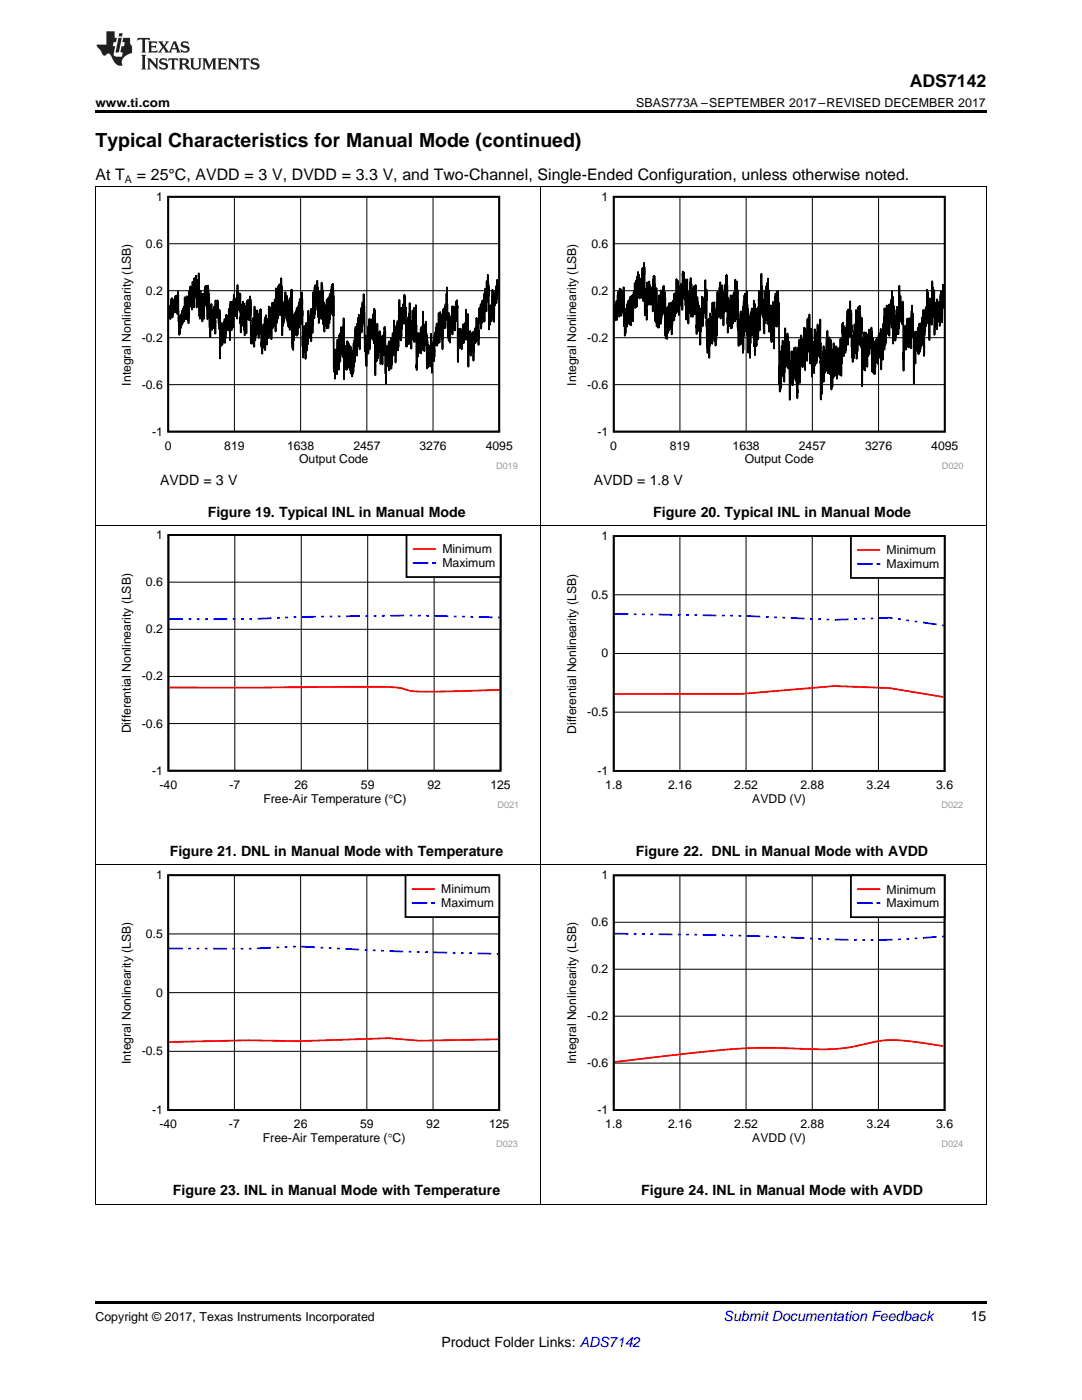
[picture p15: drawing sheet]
<svg xmlns="http://www.w3.org/2000/svg" width="216mm" height="279mm" viewBox="0 0 216 279" stroke-linecap="round" stroke-linejoin="round" font-family="sans-serif">
<defs><g id="words">
<text font-size="3.9" x="19" y="29.3">Typical Characteristics for Manual Mode (continued)</text>
<text font-size="3.5" x="181.5" y="17.3">ADS7142</text>
<g font-size="3.2">
<text x="19" y="36">At T</text>
<text x="27.3" y="36">= 25°C, AVDD = 3 V, DVDD = 3.3 V, and Two-Channel, Single-Ended Configuration, unless otherwise noted.</text>
</g>
<g font-size="2.8">
<text x="31.9" y="96.8">AVDD = 3 V</text>
<text x="118.5" y="96.8">AVDD = 1.8 V</text>
<text x="41.5" y="103.2">Figure 19. Typical INL in Manual Mode</text>
<text x="130.4" y="103.2">Figure 20. Typical INL in Manual Mode</text>
<text x="33.9" y="170.9">Figure 21. DNL in Manual Mode with Temperature</text>
<text x="126.9" y="170.9">Figure 22. DNL in Manual Mode with AVDD</text>
<text x="34.5" y="238.6">Figure 23. INL in Manual Mode with Temperature</text>
<text x="128" y="238.6">Figure 24. INL in Manual Mode with AVDD</text>
<text x="193.7" y="263.6">15</text>
<text x="88.1" y="268.9">Product Folder Links: ADS7142</text>
</g>
<text font-size="2.8" fill="#0000c8" x="144.4" y="263.6">Submit Documentation Feedback</text>
<g font-size="2.5">
<text x="19" y="21.4">www.ti.com</text>
<text x="127" y="21.4">SBAS773A –SEPTEMBER 2017–REVISED DECEMBER 2017</text>
<text x="19" y="263.6">Copyright © 2017, Texas Instruments Incorporated</text>
</g>
<g font-size="2.4">
<text x="31.1" y="40.1">1</text>
<text x="120" y="40.1">1</text>
<text x="29.1" y="49.4">0.6</text>
<text x="118" y="49.4">0.6</text>
<text x="29.1" y="58.8">0.2</text>
<text x="118" y="58.8">0.2</text>
<text x="28.3" y="68.2">-0.2</text>
<text x="117.2" y="68.2">-0.2</text>
<text x="26.1" y="76.9" transform="rotate(-90 26.1 76.9)">Integral Nonlinearity (LSB)</text>
<text x="28.3" y="77.6">-0.6</text>
<text x="115" y="76.9" transform="rotate(-90 115 76.9)">Integral Nonlinearity (LSB)</text>
<text x="117.2" y="77.6">-0.6</text>
<text x="30.3" y="86.9">-1</text>
<text x="32.9" y="89.7">0</text>
<text x="44.7" y="89.7">819</text>
<text x="57.3" y="89.7">1638</text>
<text x="70.5" y="89.7">2457</text>
<text x="83.7" y="89.7">3276</text>
<text x="96.9" y="89.7">4095</text>
<text x="119.2" y="86.9">-1</text>
<text x="121.8" y="89.7">0</text>
<text x="133.6" y="89.7">819</text>
<text x="146.2" y="89.7">1638</text>
<text x="159.4" y="89.7">2457</text>
<text x="172.6" y="89.7">3276</text>
<text x="185.8" y="89.7">4095</text>
<text x="59.7" y="92.5">Output Code</text>
<text x="148.6" y="92.5">Output Code</text>
<text x="31.2" y="107.6">1</text>
<text x="120" y="107.8">1</text>
<text x="88.3" y="110.4">Minimum</text>
<text x="88.3" y="113.2">Maximum</text>
<text x="176.9" y="110.6">Minimum</text>
<text x="176.9" y="113.4">Maximum</text>
<text x="29.1" y="117">0.6</text>
<text x="118" y="119.5">0.5</text>
<text x="29.1" y="126.4">0.2</text>
<text x="120" y="131.2">0</text>
<text x="28.3" y="135.8">-0.2</text>
<text x="117.2" y="142.9">-0.5</text>
<text x="26.1" y="146.3" transform="rotate(-90 26.1 146.3)">Differential Nonlinearity (LSB)</text>
<text x="28.3" y="145.2">-0.6</text>
<text x="115" y="146.4" transform="rotate(-90 115 146.4)">Differential Nonlinearity (LSB)</text>
<text x="30.4" y="154.6">-1</text>
<text x="119.2" y="154.6">-1</text>
<text x="31.8" y="157.4">-40</text>
<text x="45.8" y="157.4">-7</text>
<text x="52.5" y="160.2">Free-Air Temperature (qC)</text>
<text x="58.8" y="157.4">26</text>
<text x="72" y="157.4">59</text>
<text x="85.3" y="157.4">92</text>
<text x="97.9" y="157.4">125</text>
<text x="120.8" y="157.4">1.8</text>
<text x="133.3" y="157.4">2.16</text>
<text x="146.5" y="157.4">2.52</text>
<text x="150.1" y="160.2">AVDD (V)</text>
<text x="159.7" y="157.4">2.88</text>
<text x="172.9" y="157.4">3.24</text>
<text x="186.8" y="157.4">3.6</text>
<text x="31.1" y="175.5">1</text>
<text x="88" y="178.3">Minimum</text>
<text x="120" y="175.5">1</text>
<text x="176.9" y="178.3">Minimum</text>
<text x="88" y="181.1">Maximum</text>
<text x="118" y="184.9">0.6</text>
<text x="176.9" y="181.1">Maximum</text>
<text x="29.1" y="187.2">0.5</text>
<text x="118" y="194.2">0.2</text>
<text x="31.1" y="198.9">0</text>
<text x="117.2" y="203.6">-0.2</text>
<text x="26.1" y="212.3" transform="rotate(-90 26.1 212.3)">Integral Nonlinearity (LSB)</text>
<text x="28.3" y="210.6">-0.5</text>
<text x="115" y="212.3" transform="rotate(-90 115 212.3)">Integral Nonlinearity (LSB)</text>
<text x="117.2" y="213">-0.6</text>
<text x="30.3" y="222.3">-1</text>
<text x="31.8" y="225.1">-40</text>
<text x="45.7" y="225.1">-7</text>
<text x="52.4" y="227.9">Free-Air Temperature (qC)</text>
<text x="58.6" y="225.1">26</text>
<text x="71.9" y="225.1">59</text>
<text x="85.1" y="225.1">92</text>
<text x="97.6" y="225.1">125</text>
<text x="119.2" y="222.3">-1</text>
<text x="120.8" y="225.1">1.8</text>
<text x="133.3" y="225.1">2.16</text>
<text x="146.5" y="225.1">2.52</text>
<text x="150.1" y="227.9">AVDD (V)</text>
<text x="159.7" y="225.1">2.88</text>
<text x="172.9" y="225.1">3.24</text>
<text x="186.8" y="225.1">3.6</text>
</g>
<text font-size="2.1" x="24.9" y="36.6">A</text>
<g font-size="1.8" fill="#999">
<text x="99" y="93.6">D019</text>
<text x="187.9" y="93.6">D020</text>
<text x="99.3" y="161.2">D021</text>
<text x="187.9" y="161.2">D022</text>
<text x="99" y="228.9">D023</text>
<text x="187.9" y="228.9">D024</text>
</g>
</g></defs>
<path d="M19 240.3h.2zM196.7 240.3h.1zM19 259.7h177.8v.5h-177.8z" fill="#000"/>
<path d="M19.1 172.6v67.7M107.9 172.6v67.7M196.8 172.6v67.7M19 240.3h177.8" fill="none" stroke="#000" stroke-width=".2"/>
<path d="M23.7 173.7h79.6v55.3h-79.6z" fill-rule="evenodd" fill="#fff"/>
<path d="M33.6 174.7h66v46.8h-66z" fill="none" stroke="#000" stroke-width=".35"/>
<path d="M46.8 174.7v46.8M60 174.7v46.8M73.2 174.7v46.8M86.4 174.7v46.8M33.6 198.1h66M33.6 186.4h66M33.6 209.8h66" fill="none" stroke="#000" stroke-width=".2"/>
<path d="M99.4 207.4l-15.8 .3-6-.5-18 .6-10-.2-15.9 .4" fill="none" stroke="#f00" stroke-width=".35"/>
<g fill="none" stroke="#00f" stroke-width=".35">
<path d="M33.7 189.3h2.8M37.6 189.3h.5M39.2 189.3h.6M40.9 189.3h.5M42.5 189.3h2.8M46.4 189.3h.5M48 189.3h.6M50.2 189.3h-.5M54.1 189.1l-2.8 .2M55.7 189.1h-.5M57.4 189h-.6M59 188.9h-.5"/>
<path d="M60.1 188.9l2.8 .2M64 189.1h.5M65.6 189.2h.6M67.3 189.3h.5M68.9 189.4l2.8 .1M72.7 189.6h.6M74.4 189.6l.5 .1M76 189.7l.6 .1M77.7 189.8l2.7 .1M81.5 189.9h.6M83.2 190h.5M84.8 190h.6"/>
<path d="M86.5 190.1h2.7M90.3 190.1l.6 .1M92 190.2h.5M93.6 190.2h.6M95.3 190.3h2.7M99.1 190.3l.3 .1"/>
</g>
<path d="M80.9 174.7h18.7v8.3h-18.7z" fill-rule="evenodd" fill="#fff"/>
<path d="M80.9 174.7h18.7v8.3h-18.7z" fill="none" stroke="#000" stroke-width=".35"/>
<path d="M82.3 177.4h4.3" fill="none" stroke="#f00" stroke-width=".35"/>
<path d="M82.3 180.2h2.8M86.2 180.2h.4" fill="none" stroke="#00f" stroke-width=".35"/>
<path d="M112.6 173.8h79.6v55.2h-79.6z" fill-rule="evenodd" fill="#fff"/>
<path d="M122.5 174.7h66v46.8h-66z" fill="none" stroke="#000" stroke-width=".35"/>
<path d="M135.7 174.7v46.8M148.9 174.7v46.8M162.1 174.7v46.8M175.3 174.7v46.8M122.5 193.4h66M122.5 184.1h66M122.5 212.2h66M122.5 202.8h66" fill="none" stroke="#000" stroke-width=".2"/>
<path d="M188.3 208.8l-1.3-.2a41.8 41.8 0 0 0-11.6-.8 44.3 44.3 0 0 1-13.7 1.6 118.2 118.2 0 0 0-24.5 .8l-14.6 1.7" fill="none" stroke="#f00" stroke-width=".35"/>
<g fill="none" stroke="#00f" stroke-width=".35">
<path d="M122.6 186.3l2.8 .1M126.5 186.4h.5M128.1 186.4h.6M129.8 186.4h.5M131.4 186.4l2.8 .1M135.3 186.5h.5M136.9 186.5h.6M138.6 186.5l.5 .1M140.2 186.6h2.8M144.1 186.6l.5 .1M145.7 186.7h.5M147.3 186.7h.6"/>
<path d="M149 186.8l2.7 .1M152.8 186.9h.6M154.5 187h.5M156.1 187l.6 .1M157.8 187.1l2.7 .1M161.6 187.3h.6M163.3 187.4h.5M164.9 187.4l.6 .1M166.6 187.5l2.7 .1M170.4 187.6h.6M172.1 187.6h.5M174.3 187.6h-.6"/>
<path d="M178.1 187.5l-2.7 .1M179.8 187.4l-.6 .1M181.4 187.4h-.5M183 187.3h-.5M186.9 187l-2.7 .2M188.3 186.9h-.3"/>
</g>
<path d="M169.8 174.7h18.7v8.3h-18.7z" fill-rule="evenodd" fill="#fff"/>
<path d="M169.8 174.7h18.7v8.3h-18.7z" fill="none" stroke="#000" stroke-width=".35"/>
<path d="M171.2 177.5h4.3" fill="none" stroke="#f00" stroke-width=".35"/>
<path d="M171.2 180.2h2.8M175.1 180.2h.4" fill="none" stroke="#00f" stroke-width=".35"/>
<path d="M19.1 105v67.6M107.9 105v67.6M196.8 105v67.6M19 172.6h177.8" fill="none" stroke="#000" stroke-width=".2"/>
<path d="M23.7 105.8h79.6v55.5h-79.6z" fill-rule="evenodd" fill="#fff"/>
<path d="M33.6 106.8h66.3v47h-66.3z" fill="none" stroke="#000" stroke-width=".36"/>
<path d="M33.6 116.2h66.3M46.9 106.8v47M60.1 106.8v47M73.4 106.8v47M86.6 106.8v47M33.6 135h66.3M33.6 125.6h66.3M33.6 144.4h66.3" fill="none" stroke="#000" stroke-width=".2"/>
<path d="M33.8 137.2l31.1-.1a126.5 126.5 0 0 1 15.3 .3 10.9 10.9 0 0 0 4.9 .6l14.6-.3" fill="none" stroke="#f00" stroke-width=".36"/>
<g fill="none" stroke="#00f" stroke-width=".36">
<path d="M33.8 123.6h2.7M37.6 123.6h.6M39.3 123.6h.5M40.9 123.6h.6M45.3 123.6h-2.7M46.4 123.6h.6M48.7 123.5l-.6 .1M50.3 123.5h-.5M54.2 123.4l-2.8 .1M55.8 123.3h-.5M57.5 123.2h-.6M59.1 123.2h-.5"/>
<path d="M63 123.1h-2.8M64.6 123.1h-.5M66.3 123h-.5M67.4 123h.6M71.8 123h-2.7M73.5 122.9h-.6M74.6 122.9h.5M76.2 122.9h.6M80.6 122.9h-2.7M81.7 122.8h.6M83.4 122.9h.5M85.1 122.9h.5"/>
<path d="M86.7 122.9l2.8 .1M90.6 123h.5M92.2 123.1h.6M93.9 123.1h.5M95.5 123.1l2.8 .1M99.4 123.2h.3"/>
</g>
<path d="M81.1 106.8h18.8v8.4h-18.8z" fill-rule="evenodd" fill="#fff"/>
<path d="M81.1 106.8h18.8v8.4h-18.8z" fill="none" stroke="#000" stroke-width=".36"/>
<path d="M82.5 109.6h4.3" fill="none" stroke="#f00" stroke-width=".36"/>
<path d="M82.5 112.3h2.8M86.4 112.3h.4" fill="none" stroke="#00f" stroke-width=".36"/>
<path d="M112.6 106.1h79.6v55.2h-79.6z" fill-rule="evenodd" fill="#fff"/>
<path d="M122.5 107h66v46.8h-66z" fill="none" stroke="#000" stroke-width=".35"/>
<path d="M122.5 118.7h66M135.7 107v46.9M148.9 107v46.9M162.1 107v46.9M175.3 107v46.9M122.5 130.4h66M122.5 142.1h66" fill="none" stroke="#000" stroke-width=".2"/>
<path d="M122.6 138.5h25.5l18.4-1.6 11 .4 10.8 1.8" fill="none" stroke="#f00" stroke-width=".35"/>
<g fill="none" stroke="#00f" stroke-width=".35">
<path d="M122.6 122.5l2.8 .1M126.5 122.6h.5M128.1 122.6h.6M129.8 122.6h.5M131.4 122.6l2.8 .1M135.3 122.7h.5M136.9 122.7h.6M138.6 122.8h.5M140.2 122.8h2.8M144.1 122.8l.5 .1M145.7 122.9h.5M147.3 122.9h.6"/>
<path d="M149 122.9l2.7 .2M152.8 123.1h.6M154.5 123.2h.5M156.1 123.2l.6 .1M157.8 123.3l2.7 .1M161.6 123.5h.6M163.3 123.6h.5M164.9 123.6l.6 .1M169.3 123.6l-2.7 .1M171 123.5l-.6 .1M172.6 123.5h-.5M174.3 123.4h-.6"/>
<path d="M175.4 123.4h2.7M179.2 123.5l.6 .1M180.9 123.8h.5M182.5 124l.5 .1M184.2 124.2l2.7 .4M188 124.8h.3"/>
</g>
<path d="M169.8 107h18.7v8.3h-18.7z" fill-rule="evenodd" fill="#fff"/>
<path d="M169.8 107h18.7v8.3h-18.7z" fill="none" stroke="#000" stroke-width=".35"/>
<path d="M171.2 109.8h4.3" fill="none" stroke="#f00" stroke-width=".35"/>
<path d="M171.2 112.5h2.8M175.1 112.5h.4" fill="none" stroke="#00f" stroke-width=".35"/>
<path d="M19.1 37.2v67.8M107.9 37.2v67.8M196.8 37.2v67.8M19 104.9h177.8" fill="none" stroke="#000" stroke-width=".2"/>
<path d="M23.7 38.3h79.6v55.3h-79.6z" fill-rule="evenodd" fill="#fff"/>
<path d="M33.6 39.3h66v46.8h-66zM99.4 58.3v-1.8v1.9l-.1-2-.1 2.6v-3.2v3.9l-.1-2.8-.1 3.6v-3.4v2.8l-.1-2.1-.1 3.1-.1-2.2v1.2l-.1-.7v5.1l-.2-6-.1 4.8v-5.3l-.2 6.3-.2-3.2-.1 3v-1.4l-.1 2.4v-2.1l-.1 3-.1-8v-.4v1.7l-.1-2.7v2.8l-.1-4.4-.1 3.5-.1-2.1v5.9l-.1-3.7v2.1l-.2-2.9-.1 6.6-.1-5.6-.1 5.6-.1-4.3-.1 2.3v-2.2l-.1 1.4v-.9v3.9v-4l-.1 3.6v-2.5l-.1 4.1-.1-4.9-.2 3.7-.1-2.9v1.9v-1.5l-.1 7-.1-5v.5v-.7l-.1 4.1-.1-4-.1 2.9v-3.3l-.1 4.7-.1-1.6v1.9l-.1-2.8-.1 3v-2.5l-.2 5.9-.2-5.7v3.1v-1.7l-.2 1.8v-3v3.2l-.1-3.1-.1 4.4-.1-5v4.4l-.1-3.3v2.8l-.1-2.1v2.4l-.1-2.3v5.3l-.2-10.5v3.7v-3.6l-.1 3.8-.1-3-.1 4.2v-6v5.3v-2.6l-.1 3.1-.1-3.2v3.2v-3l-.1 3.3-.1-2.4-.1 3-.1-3.8v3.8l-.1-2.6v1.8v-.2v.5v-1.9l-.1 2.1v-1.8l-.1 3.3v-3.8l-.1 3.1-.1-3.4v3.6l-.1-1.2v1.3v-3.4l-.1 3.6-.1-3.8-.2 6.6-.2-12.4-.1 4.2-.1-4v3.4l-.1-2.6v2.3v-2l-.1 4.7v-3.8l-.1 3v-3.3l-.2 3.3v-3.9v3.8l-.1 .4v-3.5l-.1 4.8-.1-5.6-.2 4.6v-2.6l-.1 1.8v-1.7l-.1 5.2v-4.5l-.1 3.1-.1-3v2.4v-3.9l-.1 5.5v-5.6l-.1 5.1v-4.9l-.1 3v-.4l-.1-7.8v4.3l-.1-3.1-.1 5.2v-2.7l-.1 2.8v-3.2l-.1 4.8-.2-3.9-.1 3.3-.1-3.2-.1 8-.1-6.7v1.6l-.1-1.9v4l-.2-3.5v3.8l-.1-4.7v4.3l-.1-3v4.8l-.1-4.1v4l-.1-5.8-.1 6-.1-3.1-.1 3.6-.1-4.4v3.1l-.1-2.4v3.3l-.2-2.3-.1 2.8v-2.4l-.1 5.4-.1-4.2v2.9l-.1-2.1v1.9l-.1-2.2-.1 6-.1-5.6-.1 3.5v-5.7l-.1 6.5-.1-3.7v1.1v-1.3l-.2 3.4-.1-3.7-.1 4.4-.1-5.3-.1 5.5-.2-9.3-.1 4.2v-2v2.4v-4.1l-.2 3.8v-3.1v4.7l-.2-5.3v4.1l-.1-6.7v6l-.1 .2v-2.1v2.5l-.1-3.7v4.9l-.1-4.8-.1 5.3v-4.9l-.1 3.3v-1v1.3v-2.8l-.2 4v-3.1l-.1 2.8v-3l-.1 3-.1-3.7v4.6l-.1-4.2v.2v4.3l-.1-3.9-.1 6.5-.1-13-.1 3.9v-3l-.1 2.9v-2.9v2.6v-2.3l-.1 6.1v-6.8l-.1 6.8v-5.8l-.1-.5-.1 5.3-.1-5.2-.2 7.6-.1-4.7-.1 3.2v-4.2l-.1 3.8-.1-7.2v6.9l-.1-4.8v6.1l-.1-5.4-.1 4.6-.1-4.1-.1 5.3v-4.8l-.1 4.9-.3-10v5.4l-.1-5.8v5.1l-.1-2.9v3.2l-.1-2.6v2.7v-3.6l-.1 3.9-.1-2.1v1.8v-2.6l-.1 3.9-.1-2.6v4.1l-.1-5.7v6.6l-.1-4.7-.2 4.4v-7.9l-.2 9.5-.1-4.3v4.9l-.1-5.8v4.8l-.1-2.6-.1 2.1v-.2v-2.1l-.2 6.3v-7.3l-.1 3.2-.1-2.7v3.4l-.1-5-.1 7-.1-4.5-.2 6.2-.1-4.5v5.4l-.1-6.1-.1 6.1-.1-4.7v2.2l-.1-3-.1 5.8-.1-5.4v4.7v-3.5l-.1 3.1-.1-2.9v2.4l-.1-2.3-.1 2.5v-3.5l-.1 7.5v-6.3l-.1 4.4v-8.5l-.1 1.9-.1-2.8-.2 5.7v-4.1l-.1 3.7v-3.5l-.1 1.4v-.5v4.8v-4.4l-.1 2.9-.1-3.4v3l-.1-3.7-.1 5.5v-5.3v1.1v-1.9l-.1 3.4v-3.8l-.2 4.1-.1-3.6v4.7l-.1-3.8-.1 4.1v-7l-.1 7.3v-4.5l-.1 4.7-.1-4.1v4.2l-.1-5.2v7.9l-.2-13.3-.1 6.9-.1-5.4v4.7l-.1-5.1v4.7l-.1-3.8-.1 3.6v-3.2v1.3v-1.1v3.4l-.1-3.2-.1 2.5v-3.1l-.3 5.9v-6.1v3.9l-.1-2.7v1.9l-.1-1.6v5.5l-.1-4.6v3.5v-2.6l-.2 3.6v-3.5l-.1 6.1v-5.5l-.1 4.2-.2-4.9v3.1l-.2-11.3-.1 5.2v-2.7l-.1 3.2-.1-4v4.7v-2.4l-.1 3.3v-4.1v4.5l-.1-4.9-.1 4.4-.1-2.6-.1 6.4-.2-6.9-.1 6.3-.1-5.7-.1 7.6-.1-5.6v3l-.1-3-.1 3-.1-3.2v4.9l-.1-4.2v6.4l-.1-4.5v4.4v-3.2l-.1 4.2v-4.7l-.1 5.8v-4.3l-.1 4.6v-3.6l-.1 .3v-.2v4v-3.7l-.1 2.7-.1-3.6-.1 4.1v-5.4l-.1 4.7-.1-4.8v3.6l-.1-3.6-.1 4.3-.1-4.8v3.2l-.1-3.5v4l-.1-4.3v5.5l-.1-4.4v4.7l-.1-4.1v3.9l-.1-2.2v1.8v-4.2l-.1 4.7-.1-3.7v3.3l-.1-2.6v5l-.1-12.2-.2 7.8-.1-5.9-.1 5.2v-4.4l-.1 4.3v-5.2l-.1 4.7-.1-3.3v5.5v-5.7l-.1 4.8-.1-4.4-.1 6.9v-5.2l-.1 3.2-.2-4v6.9l-.1-3.8-.1 3.4-.1-4.4v3.5v-3.6l-.1 5.8-.1-5.2v3.9l-.1-4.2-.1 3.9-.1-15v4l-.1-6.4v5l-.1-4.8-.2 5.2v-4.2l-.1 .5v4.4l-.2-4-.1 5.8v-5.2l-.1 4.9v-4.6v2.4l-.1-2.1v5.6l-.1-6v6l-.1-4.8-.1 4.8v-5.7l-.1 5.3v-3.2l-.1 2.7v-3.6l-.2 3.6-.1-2.4v4v-5.8l-.1 3.9v-2.7l-.1 3.1v-6.4l-.1 2.3v-2.7v4l-.1-4.9-.1 3.7v-4.3l-.1 7.3v-4l-.1 3.6-.1-4.9-.1 4v-4.2l-.1 4.3v-3.9l-.1 5.9-.1-5.7v4.5l-.2-7.3v4.3v-2.2l-.1 2.8v-4l-.1 3.8-.1-3.1v4.3l-.1-5-.1 4.7v-4.3l-.1 6.2-.2-5.2-.1 8.1-.1-3.2v1.8v-2.2l-.1 2.5v-3.6l-.1 6.4-.1-6.4v4.8l-.1-2.9-.1 2.8v-1.2v.5v-2.5l-.1 4.2-.2-5.4v6.5l-.1-2.9v3.2l-.1-4-.1 5.2v-5.6l-.1 2.5v-2.2l-.1 6.9-.1-5.5v3.2l-.1-4.2-.2 5.2v-3.4l-.1 1.2v-.9v4.2l-.1-4.3v2.1l-.1-10.8-.2 6.3-.1-5.2-.1 4.5-.1-4.3-.1 5.1v-4.4l-.1 5v-4.4l-.1 4-.1-2.6v4.4l-.1-3.1-.1 3.3v-5.5l-.1 4.6v-4.1v4v-2.7l-.1 3.4v-4.3l-.2 4.5-.1-4.1-.1 5.2-.1-2.9v4.8l-.1-5.5v5.1v-3.1l-.1 2.3v-6.7v3.2l-.1-7.3v4v-4.1l-.1 5.8v-5.6l-.2 6.2v-4.7l-.1 6.3-.1-5.4-.1 4.9v-5.3l-.1 5.1v-4.6l-.1 3.9-.1-4.9v4.3l-.1-4.2v.8v-1.4l-.1 3.7v-3.7l-.1 2.9-.1-3.6v4.6v-2.3l-.1 3-.1-3.3-.2 4.3v-2.4v2.8l-.1-2.6v2.4l-.1-2.2v4.3l-.2-11.4v5.7l-.1-4.2-.1 5.9v-5.3v-.1v3l-.1-3.8-.1 6.2v-4.5l-.1 3.8-.1-5.1v6.3v.2l-.1-5.9-.2 6.7-.2-6.9v8.7l-.2-6.4v5l-.1-2.6v2.9l-.1-4.7-.1 4.8v-3.4l-.1 3.7-.1-5.1-.1 7.3-.1-6.4-.1 3.6v-2.6l-.1 3.5v-2.7l-.1 2.2-.1-2.7v4l-.1-5.4v6.3l-.1-3.4v3.2l-.1-2.5v2.5l-.1-3.7-.1 5.2-.1-5.9-.1 5.4v-5l-.1 6.6-.1-6.1v5.5l-.1-4v4.1l-.1-2.9v2.1v-3.9l-.1 4.1v-2.3l-.1 2.4-.1-2.3v4v-3.5l-.1 2.4v-1.2v.8l-.2-7.4-.2 5v-3.3v3.4l-.2-4v4.7v-3.2l-.1 2.5-.2-4.8-.1 4.2-.1-3.8-.1 4.7v-5.2l-.1 6-.1-6.7-.1 8-.1-5.8v3.6l-.1-3.5v1.9l-.1-1.6v4.8l-.1-3.6-.1 1.9v-1.8v3.5l-.1-1.8v1.6v-1v.8l-.2-9.1-.2 4.8v-3.6l-.1 3.2v-.3l-.1-3.4v3.4v-.7v1l-.1-1.8v1.3l-.1-3v3.8l-.1-3.5v6.2l-.1-5.4-.1 5.2-.1-5.3-.1 5.9v-4.9l-.1 3.8v-5.2l-.1 3.2v-3l-.1 3.2v-3.8l-.1 3.2-.1-2.3v3.9l-.1-4.3v3.9l-.1-3.5-.1 5.2-.1-7.7v3.6v-3.6l-.1 1.8-.1-1.9-.1 3.1v-2.8v1.7l-.1-1.8-.1 3.2v-5l-.1 6.7-.1-3.5-.2 3v-3.5l-.1 3.1v-2.4l-.1 2.8v-3l-.1 2.7v-4l-.2 5.3-.1-3.9v5.3v-4.5l-.1 3.4v-.6v-3.5l-.1 5.6-.2-5.1v4.7v-5.3l-.1 7.7v-5.4l-.1-.4v3.2l-.1-3.2v3v-3.5l-.1 4.4-.2-2.6-.1 2.3-.1-2.8v2.4l-.1-2.5-.1 4.7-.1-2.5v.7v-.2v3l-.1-4.8v4.3l-.1-3.8v3.4l-.1-3.2-.1 4v-3.8l-.1 4.2-.1-3-.1 2.3-.1-1.9v1.7v-3.1v4.3l-.1-4.7-.1 7.1-.1-9.6v3.8v-3.3l-.2 2.1-.1-3.8-.1 2.5v-3.2l-.2 3.3v-2.7l-.1 2.4v-2.2v2.7l-.1-3.5v6.6l-.1-3.7v2.4l-.2-4.1-.1 4.3v-3.4l-.1 2.3-.1-2.5-.1 4v-3.2l-.1 2.7v-4.7v4.3l-.1-2.4-.1 2.7v-2.3v4.3l-.1-4.9v3.1l-.2-6.8-.1 3v-4.1l-.1 4.3v-4.9l-.1 6.7v-4v1.7l-.1-3.2v1.9l-.2-3.1v3.9l-.1-3.7-.2 4-.1-2.4v4.8v-5v4.3l-.1-3.5v2.5l-.2-2.7v4.9v-5.4l-.2 4-.1-3.7-.1 4v-5l-.1 5.6-.3-9.1v5.3l-.1-3.4v1.7l-.1-1.1-.1 1.3v-1.7l-.1 4.8-.1-6.3-.1 3.9v-3.5v2.3l-.1-2v1.6l-.1-1.8v4l-.1-4v5.7v-4.5l-.1 2.1v-2.2l-.1 3.1v-3v3.7l-.1-4.3-.1 5.6v-3.5v.3l-.1-.6v3.3v-3.7l-.1 2.7-.1-3.2-.1 3.6-.1-2.5v.2v2.5v-2.8l-.1 2.1v-1.7l-.1 6v-4.2v2.1l-.1-2.4-.1 3.8-.1-4.7-.1 2.6v-1.2v1.4v-1.5v1.5l-.1-1.9v2.2l-.1-2.3v2.6v-2.1v3.3l-.1-4.4-.2 4.8-.1-2.6v2.8l-.1-2.7v2.3v-1.4l-.1 1.8v-2.1v2.4v-2.6l-.1 2.4v-1.8l-.1 2.4-.1-2.2v2.7l-.1-2.5v3.1l-.2-2.8v3.5l-.3-8.6-.1 4.4-.1-3.5v1.5v-1.4l-.2 2v-1.6v2.7l-.1-3.3-.1 2.9v-2.4l-.1 2.7v-2.5l-.1 2.7v-2.6l-.1 2.4v-2.2l-.2 3.3-.1-3.8-.1 3.2-.1-3-.1 4v-2.8l-.1 2.6v-1.4l-.1 1-.1-1.2v.4" fill="none" stroke="#000" stroke-width=".35"/>
<path d="M46.8 39.3v46.8M60 39.3v46.8M73.2 39.3v46.8M86.4 39.3v46.8M33.6 58h66M33.6 48.6h66M33.6 76.8h66M33.6 67.4h66" fill="none" stroke="#000" stroke-width=".2"/>
<path d="M112.6 38.3h79.6v55.3h-79.6z" fill-rule="evenodd" fill="#fff"/>
<path d="M122.5 39.3h66v46.8h-66zM188.3 58.3v2l-.1-3v2.4v-2.9l-.2 7.5-.2-6.2v3.8l-.1-3.2-.1 4.4v-2.8l-.1 4.8-.2-4.9-.1 3-.1-2.1v.2v2.5l-.1-4.1v6l-.2-5.4v3.7l-.1-1.4v1.5v-.9l-.1 .9v-1v2.2l-.1-3.8v5.3l-.1-8.9-.1 3-.1-2v4.4v-5.9l-.1 5.6-.1-6.9-.1 8.7v-5l-.1 2.5v-2.7l-.1 3.2-.1-3.2-.1 8.3-.1-7.3-.1 2.6-.1-4.9-.1 5.5v-3.4v2.2l-.1-3.1v3.4v-5.1l-.1 6.6v-.5v.7l-.1-1.8v2.3l-.1-3.8-.1 4.7v-4l-.1 3.3v-2.6l-.1 8.4-.2-9.2-.1 6.4v-5l-.2 5.7-.1-2.9-.1 1.7v-3.3l-.1 5.7-.2-5.6-.1 6.1-.2-5.3v3.7l-.1-2.9v1.2v-.8l-.1 3.4-.1-3.4-.1 3v-3.4v6.4l-.2-5.5v3.5l-.1-3.8v9.7l-.2-12.8v2.8l-.1-4-.1 4.6v-6.2l-.2 8.6-.1-4.9-.1 2.5-.1-2.2v3l-.1-4.4-.1 5.8-.1-3.5-.1 2.3v-2.4v2.9l-.1-5v5.6l-.1-4.1-.1 4.7-.1-4.8-.1 3.2v-2.1l-.2 4.2v-4.6l-.1 8.3-.1-13v2.2l-.1-3-.1 4.5v-2.9l-.1 2.5-.1-1.7v1.5v-1.5l-.1 .9v-4.4l-.1 3.8-.2-5.9v8.5l-.1-4.1-.1 5.3v-3.5v3.5l-.1-5.1v3.1l-.1-3.4-.1 4.7v-4.2l-.1 5.1-.1-2.2v3.3l-.1-4.8-.1 4.7-.1-6.8-.2 7.5-.1-9.4-.1 2.8v-3.9l-.1 7.3v-5.7l-.1 3.5v-3l-.1 .3v3v-2.1l-.1 3.2-.1-3.4-.1 5.8v-6.2v5.9l-.1-5-.1 5-.1-3.4v1l-.1-1.6v1.7v-1.9v2.9l-.1-4.5-.1 5.1v-2.6v2.3l-.1-2.1v.5v4.4v-3.7l-.1 4.1-.1-7.4v8.3l-.1-6.5v5.6l-.2-4.3-.1 7.2-.1-5.8-.2 7.7-.1-8.1v5.9v-5l-.2 4.2v-4.2v4.8l-.1-3.8v3.9l-.1-4.6-.2 5.8-.1-5.1v2.8v-1.2l-.1 2.1v-3.5l-.2 4.7v-3.7l-.1 5.8-.1-6.4v6.6l-.1-4.6-.1 4.3-.1-7-.2 6.8-.1-8.8-.1 4-.1-3.3v2.3l-.1-2.1v3.1v-2.3v1.7l-.1-1.6v3.5l-.1-4.9v4v-3.4l-.2 4.7v-3.9v.9l-.1-.5v5.6l-.1-5.5-.1 1.6v-2.7v3l-.1-3.2-.1 3.2v-2.2v1.7l-.1-.7v.6v4.9v-6l-.1 5.9-.1-7.5v5.2l-.1-4.2-.1 6.2v-3.9v4.1l-.1-4.4-.1 7.8-.1-13.7-.1 3.8v-2.4v4.4l-.2-7.1v5.4v-6.5l-.1 7.8-.1-5.6v5.5l-.1-5.8v4.5v-6.1l-.2 8.8v-5l-.2 6.5-.1-9.7-.1 7.2v-3.8l-.1 5.2-.1-5.8v4.9l-.1-3.5v5.4v-4.4l-.1 4.1-.1-4.3-.1 5.3v-4.8v4l-.1-3.8v1.6l-.2-7.2v3.5l-.1-3.3v3.4l-.1-5.5v7.2l-.1-4.9v3.3l-.1-3.1-.1 4.1v-4.9l-.1 7-.1-6.8-.2 6.7v-2.6l-.1 3.8-.1-3v3.5l-.1-4.9-.1 4-.1-4.4v6l-.2-6.7v5.4v-5.4l-.3 8.2v-4.3v6.7l-.2-7.4v6.1l-.1-3.2-.1 2.7v-3.2v4.8l-.1-4.4v3.4l-.1-3.2v4l-.1-5.1-.2 6.1-.1-6.5-.1 4.9-.1-2.6v3.5l-.1-5.6v5.7l-.1-5.9-.1 4.8v-2.6v1.6l-.1-4.4v6.8l-.1-2.7v2.7v-5.5v5.2l-.1-2.3v4.5l-.1-4.2-.1 4.7-.1-9.9-.1 5.5v-2.8l-.1 4.2-.1-7.4-.1 5.1v-4.4l-.1 4.2v-2.5l-.1 1.9v-1.3v4.2l-.1-8.5-.3 8v-2.6l-.1 2.5v-.1l-.1-2.9v2.8v-1.6v1.4v-3.7l-.2 6.3-.1-7v7.1l-.1-6-.1 4.4-.1-3.2v7.2l-.1-6.8-.1 7.9-.1-15.9-.1 6.4-.1-5v6v-5.2l-.1 4.7-.1-4-.1 3.1-.1-5-.1 7v-5l-.1 .2v5.5l-.1-6.2-.1 5.9-.1-5.4v6.2v-7.3l-.1 8.8-.2-4v3.1v-5.4l-.2 6v-4.5v3.1l-.1-5.8v8.2l-.2-9.6v6.4v-2.3l-.1 2.9-.2-9.9v6.2l-.1-4.4v5.7l-.1-6.8v6.6l-.1-4.6-.1 4.8v-6.5v8.3l-.1-5.7-.1 5.2-.1-4v4l-.1-3.9-.1 6.3v-8.4l-.1 6.4v-6.5v6.8l-.1-6v6l-.1-4.5-.1 4.8v-3.9v4.7l-.1-5.1-.1 2.4-.1-2.5v3.2v-4.4l-.1 6.2-.1-3.9v4.7l-.1-2.7v5.2l-.1-8.6-.1 7.4v-3.8v4.3l-.1-6.4-.2 10.2-.1-7.9-.1 4.4-.1-5.7v4.3l-.1-5.3v5.9l-.1-5.7v3.8l-.1-3.9-.2 6.4v-5.6l-.1 3.3v-3.2v6.6l-.2-6.8v6.2l-.1-4-.1 3.4v-3.6l-.1 4.8-.1-4.8v7.7l-.1-9.7v2.2v-3.1v3.4l-.2-4.5v5.4l-.2-6.9-.1 4.9-.1-3.3-.1 3.6v-4v5.4l-.1-7.7-.2 10.7-.1-6.6v1.4v-2.1l-.1 6.3-.1-7.2-.1 6.2-.1-5.2v6l-.1-2.6v4.5l-.1-3.3-.1 4.1v-7.6l-.1 8.1-.3-19.8v2.8l-.2-3.1-.1 7.1-.1-4.9v4.8l-.1-3.6v2.8v-5.7l-.2 5.9v-5.3l-.1 10.3-.1-5.7v-.4v.6v-1.4v3.9l-.1-4.7v4.6l-.1-6.1v6v-4.2l-.1 3.9-.1-4.3v6.6l-.2-7.4-.1 5.2v.1v-4.4v3.8l-.1-2.7-.1 3.3-.1-8.3-.1 4.8v-2.1v.7l-.1-5.7v9.1l-.1-8.3-.1 6-.1-5.3-.1 6.7-.1-5.8-.1 6.5v-4.6l-.1 6.7v-4.6l-.1 3.9v-4.7l-.2 2.1v-3.5v3.3l-.1-5.3v4.5l-.2-7.7v7.6v-4.2l-.2 4.6v-3.2v4.8v-4.2l-.1 5.9-.2-7.8-.1 9.6v-6.4l-.1 2.7v-2.2l-.1 2.6v-2.7l-.1 5.3v-5.4v7.4l-.1-7.1-.1 7.2-.1-6.6-.1 8.4v-10.3v5.3l-.1-4.6-.1 7.8v-9.1v6.8l-.2-4.1-.1 4.3-.1-5.4-.1 4.9-.1-4.2v4.1v-3.8l-.2 8.8v-7.7v2.4v-2.8v5.1l-.1-1.2v2v-4.3l-.2 5.5v-8.6l-.1 3.5-.1-4.5v6.1l-.1-8.7v7.8l-.1-6.3-.1 6.4-.1-7.5-.1 4.5v-3.1v3.4l-.1-4.5-.1 8.2v-6.9l-.2 10.3-.1-8.2v5.1l-.2-5.1v5.8l-.1-5.9v6.6l-.1-4.8v4.7l-.1-5-.1 3.4v-2.4l-.1 2.2v-2v.3v3.9l-.3-11.3v3.7l-.1-5.3v7.5v-4.7l-.1 4.3-.1-6.5-.1 3.7v-4.7v8.4l-.1-4.7v3.1l-.1-4.3-.1 4.6v-4.3l-.1 3.6v-2.7v2v-2.2v2.5l-.1-2.7v5.5v-3.7l-.2 4.6-.1-3.5v3.6l-.1-6.7v6.3l-.2-4.5v3.9v-2.9l-.1 2.4-.1-4.3v3.6l-.1-4-.1 7-.2-11.5v7v-7l-.2 7.3v-5l-.2 4.6v-4.9l-.1 5.3-.1-3.4v2.4v-2v5.8l-.1-6.1v3.7l-.1-2.7-.1 2.4v-4.5v5.7l-.1-6.6v6.3l-.1-5.1v4.6v-4.6l-.1 5.5-.1-7.3-.1 6.8v-5.8l-.1 4.9-.1-2.5v2.8v-3.9l-.1 4.8-.1-5.1-.1 6.8-.1-3.8v5.7v-5l-.1 5.9-.1-3.7v4.8l-.1-7.2-.1 6.3-.1-7.8-.1 7.2-.2-7.1-.1 8.2v-4.3l-.1 3.1v-2.8l-.1 2.6-.1-4-.1 5v-5.7l-.2 8.9v-7.8l-.1 5.2v-5l-.2 6.6-.1-3.8v2.7l-.1-11.5-.2 5.7-.1-7.6v6.1v-1.8v2.3l-.1-3.3v3.3l-.1-2.9-.1 2.6v-2.4l-.1 2.7v-1.4l-.1 2v-1.9v3.9l-.1-3.4v3.4v-5.9l-.1 5.3v-3v2.4l-.1-2.4-.2 7.3-.1-7v4.4l-.1-3.9v3.6l-.1-4.9-.1 3.3v-4l-.1 4.9-.1-5.9-.1 7.4-.2-9.8-.1 5.8v-5.3v5.3l-.2-5.6-.1 3.1v-2.5l-.1 4.8v-3.7l-.1 4.4-.1-5.2v4.5v-1.9l-.1 1.4v-5.3l-.1 6.5-.1-7.7-.1 6.9v-4.6l-.2 4.1v-2.3l-.1 2.3v-1v3.7l-.1-4.8v-.5l-.1 4.6v-5.9l-.1 3.9v-6.2v7.6l-.1-3.8-.1 4.3-.2-8-.1 3.9-.1-3.8v3.5l-.1-5v4.2l-.1-4.4-.2 7.7v-4.7v4.2l-.1-4.1v1.6v-2v4.2l-.1-4.4-.2 3.4v-2.1v2.6l-.1-3.4v1.4v-1.2v.5v-.3l-.1 5.3-.2-6.8v6.2l-.1-4.6-.1 4.2v-4.8v3.6l-.1-1.3v.5v-4.2l-.2 6.7v-3v3.3l-.1-3.5v3.9l-.1-4.5-.1 5.3v-4.9l-.1 4.8v-3.2v3.4l-.1-4-.1 3.8v-3.3l-.2 6.2-.1-6.3-.1 4.7v-3.8l-.1 4.4v-4.4v3l-.1-3.2-.1 2.7v-.2v-3.1v1.6l-.1-1.3v5.2l-.1-4.3-.1 4.8v-5.2l-.1 6.4-.1-4.9-.1 4.7-.1-2.8v2.4l-.1-7.7v2.4v-2.7v5.7v-6.5l-.1 4-.2-5.3v4l-.1-2.1-.1 3.9-.1-4-.1 4.3v-4.4v5.1l-.1-5.9-.1 6.7-.1-5.5-.1 4.4v-4.5v5.8l-.1-5.9v6.5l-.1-3.9-.1 3.9-.1-4.9-.2 4.6v-7.6l-.1 6.9-.1-2.6-.1 2.3-.1-9-.1 4.2-.1-4.2v4.8v-4.1l-.1 1.7v-1.1v5.8l-.1-3.5v.9v-1l-.1 2-.1-3.3v3.4l-.1-2.9v3v-3.3l-.1 2.3-.1-2.9-.1 3.1v-3.8l-.2 4.6-.1-3.7v3.6v-3.4l-.1 2.7-.1-3.6v4.8v-4.7l-.1 7.4-.1-6.3-.1 4.2v-1.9v2.2l-.1-2.5v3.3l-.2-10.4-.1 7.6-.1-6.2v5.6l-.1-6v4.8l-.1-4.6v4.4v-3.3l-.1 4.6v-2.6l-.1 2.2v-2.4v2.8l-.2-3.8-.1 4-.1-4.8-.1 3.6v-2.8l-.1 2.6v-3.9v5l-.1-4.2v3.9l-.1-3.8v5.9v-2.9v3l-.1-5.3-.1 4.2v-4l-.1 5.3-.1-4.9-.2 4.8v-3l-.2 5.8-.1-5.3v4.7l-.1-4.4v3l-.1-3-.1 5.8-.1-5.7v5.6l-.1-3.5-.1 2.7-.2-4.1-.1 4.7v-4.3l-.1 3.8-.1-3.4v4.5l-.1-3v3l-.1-3.6-.1 4.9v-4l-.1 4.5-.3-9.7-.1 4.8v-3.8v2.6v-1.5l-.1 1.9v-2.8v3l-.1-2v2.9l-.1-4.3v4.9l-.1-5.2-.1 4.4-.1-4.6-.1 5.6-.1-3.5-.1 3.1v-4.6l-.1 4.4v-3.7l-.1 4.3v-2.4l-.1 3.1-.1-3.9v3.5v.1l-.1-3v1.7l-.1-1.6v.3v2.2v-1.7l-.1 2.4-.1-1.7" fill="none" stroke="#000" stroke-width=".35"/>
<path d="M19 37.2h177.8M135.7 39.3v46.8M148.9 39.3v46.8M162.1 39.3v46.8M175.3 39.3v46.8M122.5 58h66M122.5 48.6h66M122.5 76.8h66M122.5 67.4h66" fill="none" stroke="#000" stroke-width=".2"/>
<path d="M19 22h177.8v.5h-177.8z" fill="#000"/>
<g fill="#231f20">
<path d="M27.5 7.6l-.1 .5 .4-.2h.6v.1v2.1l-.2 .4h1l-.3-.4v-2.1l.1-.1h.5l.5 .2-.2-.5zM29.5 8.3l.2 .3v1.5l-.2 .4h1.8l.2-.6a1.04 1.04 0 0 1-1.3 .2v-.7h.6l.3 .2v-.6l-.3 .2h-.6v-.6l.8-.1 .4 .3-.2-.5zM31.5 8.3l.9 1.1-.9 1.1h.8l-.2-.2 .5-.7 .4 .7-.2 .2h1.5l-.1-.2 .1-.4h.9l.1 .4-.2 .2h1l-.3-.3-.7-1.9h-.5l-.9 2-.8-1 .9-1h-.8l.1 .3-.3 .5-.4-.6 .2-.2zM34.7 8.6l.4 1h-.7zM36.3 8.4a.63 .63 0 0 0-.2 .7 .63 .63 0 0 0 .6 .4l.6 .2 .1 .2a.75 .75 0 0 1-.7 .4 .75 .75 0 0 1-.6-.5l.1 .7 .1-.1a1.11 1.11 0 0 0 1.5-.6 1.13 1.13 0 0 0-1.2-.8l-.1-.4a1.04 1.04 0 0 1 1.2 .2l-.2-.5-.1 .1-.5-.2zM28.2 10.9l.2 .4v2.2l-.2 .4h1l-.3-.4v-2.2l.3-.4zM29.3 11.6l.3 .4v1.5l-.3 .4h.8l-.2-.4v-1.3l1.5 1.7v-1.9l.2-.4h-.7l.2 .4v.9l-1.1-1.3zM32 11.8a.62 .62 0 0 0-.2 .7 .62 .62 0 0 0 .6 .4l.6 .1 .1 .3a.76 .76 0 0 1-.7 .3 .76 .76 0 0 1-.6-.4l.1 .7 .1-.1a1.11 1.11 0 0 0 1.5-.6 1.13 1.13 0 0 0-1.2-.8l-.1-.4a1.04 1.04 0 0 1 1.2 .2l-.2-.6-.1 .1-.5-.1zM33.7 11.6l-.2 .6a.61 .61 0 0 1 .8-.3v1.6l-.2 .4h.9l-.2-.4v-1.6a.63 .63 0 0 1 .8 .3l-.2-.6zM35.6 11.6l.3 .4v1.5l-.3 .4h1l-.2-.2v-.8l.5 .2a.76 .76 0 0 0 1.2 .7l-1-1a.58 .58 0 0 0 .6-.5 .58 .58 0 0 0-.5-.6zM36.4 11.9h.1a.45 .45 0 0 1 .5 .1 .45 .45 0 0 1 .1 .5l-.7 .2zM37.9 11.6l.2 .2a2.17 2.17 0 0 0 .3 1.9 .99 .99 0 0 0 1.6-.6v-1.1l.2-.4h-.7l.2 .2a1.92 1.92 0 0 1-.2 1.8 .6 .6 0 0 1-.9-.5v-1.1l.2-.4zM40.4 11.6l.2 .4v1.5l-.2 .4h.7l-.2-.4v-1.4l.8 1.8 .8-1.8v1.4l-.2 .4h.9l-.2-.4v-1.5l.2-.4h-.8l-.6 1.5-.6-1.5zM43.4 11.6l.2 .4v1.5l-.2 .4h1.8l.2-.6a1.04 1.04 0 0 1-1.3 .1v-.6h.5l.4 .2v-.6l-.4 .2h-.5v-.7h.8l.3 .3-.1-.6zM45.5 11.6l.2 .4v1.5l-.2 .4h.7l-.2-.4v-1.3l1.5 1.7v-1.9l.2-.4h-.7l.2 .4v.9l-1.1-1.3zM47.9 11.6l-.1 .6a.61 .61 0 0 1 .8-.3v1.6l-.3 .4h1l-.3-.4 .1-1.6a.63 .63 0 0 1 .7 .3l-.1-.6zM50.2 11.8a.62 .62 0 0 0-.2 .7 .62 .62 0 0 0 .6 .4l.6 .1 .2 .3a.76 .76 0 0 1-.8 .3 .76 .76 0 0 1-.6-.4l.1 .7 .2-.1a1.11 1.11 0 0 0 1.5-.6 1.13 1.13 0 0 0-1.3-.8l-.1-.4a1.04 1.04 0 0 1 1.2 .2l-.1-.6-.2 .1-.5-.1z"/>
<path d="M21.2 6.3v2.6h-1.9l.1 .4 .7 .9a.91 .91 0 0 0 1 .8 .56 .56 0 0 1 .5-.3 .56 .56 0 0 1 .5 .3l.4 .8a1.53 1.53 0 0 0 1.9 1.2 1.54 1.54 0 0 1 1-2.1l.9-.3v-1.4a1.52 1.52 0 0 1-.3-1.6h-1.4l-.2 .8h.5l-.2 .8h-.4l-.2 1v.2l.4 .1-.2 .8a1.93 1.93 0 0 1-1.6-.3l.3-1.8h-.5l.2-.8h.4l.2-.8h-.4v-1.3zM23.6 7.6l-.6 2.9h.7l.6-2.9zM23.8 6.6l-.1 .7h.6l.2-.7z"/>
</g>
<use href="#words"/>
</svg>
